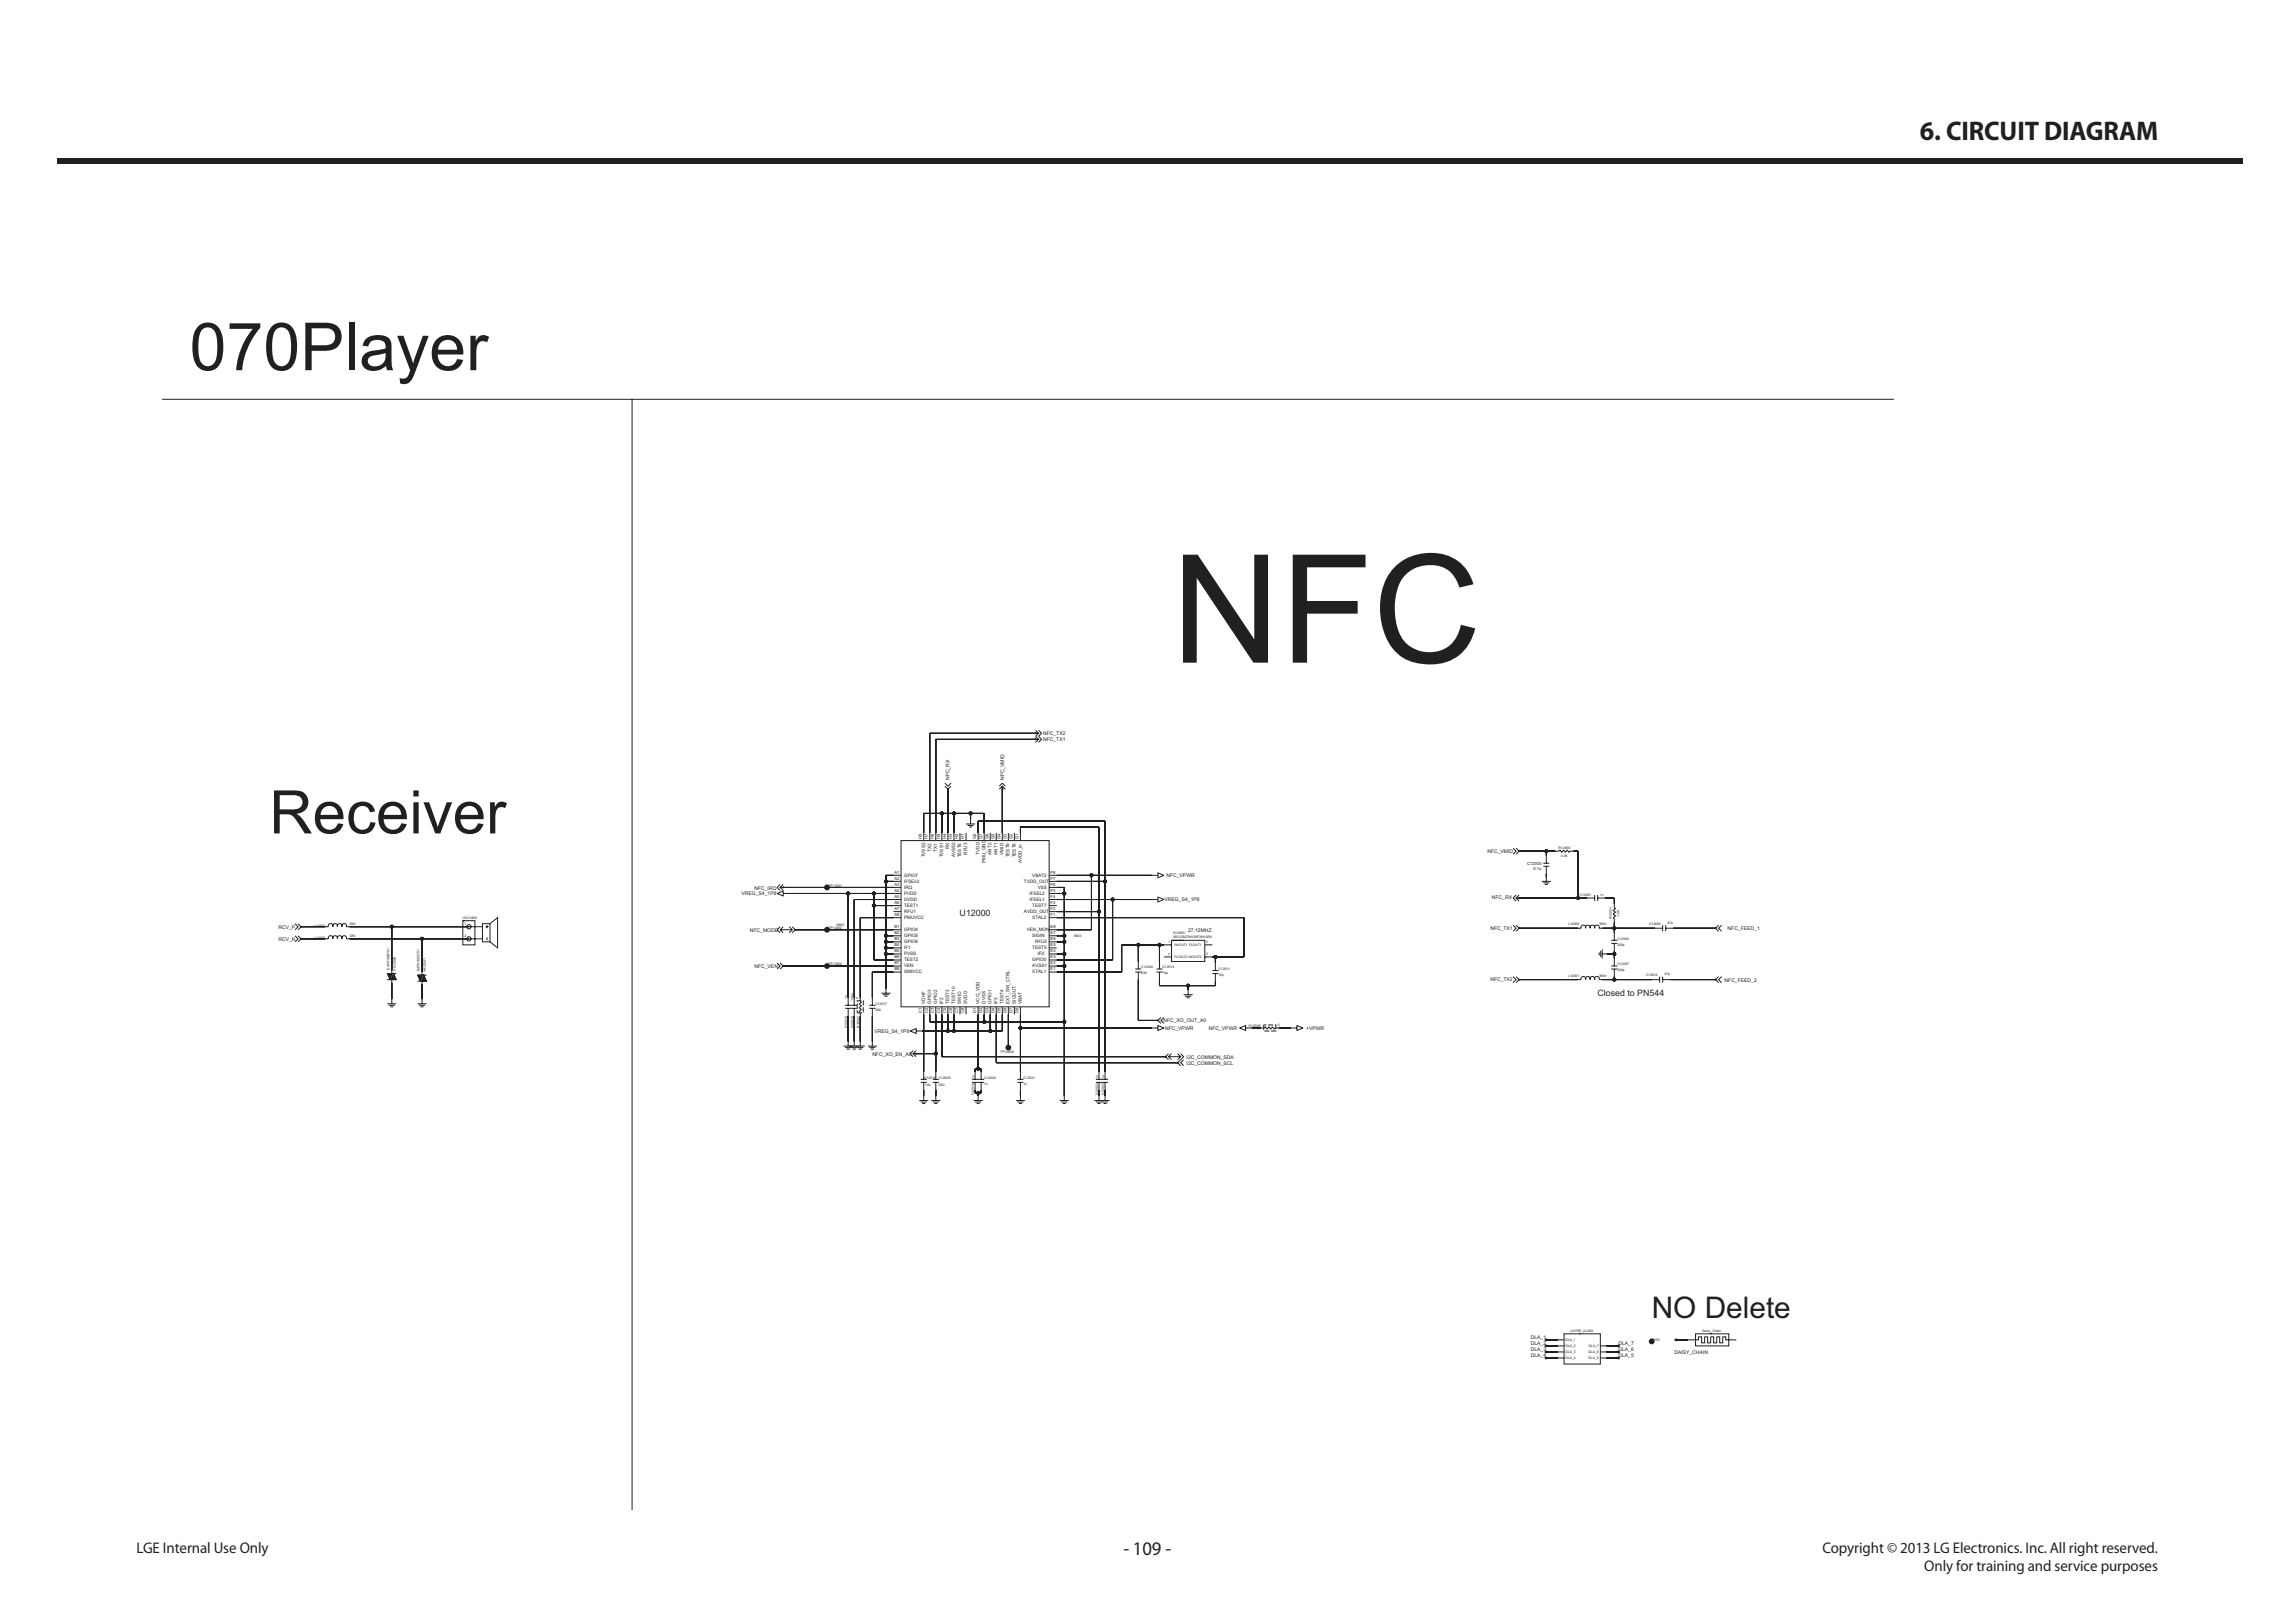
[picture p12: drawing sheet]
<svg xmlns="http://www.w3.org/2000/svg" width="420mm" height="297mm" viewBox="0 0 420 297" stroke-linecap="round" stroke-linejoin="round" font-family="sans-serif">
<defs><g id="words">
<text font-size="27.6" fill="#231f20" x="214.4" y="121.3">NFC</text>
<text font-size="12.1" fill="#231f20" x="34.7" y="67.7">070Player</text>
<text font-size="11" fill="#231f20" x="49.3" y="152.5">Receiver</text>
<text font-size="5.5" fill="#231f20" x="302.3" y="241.2">NO Delete</text>
<text font-size="4.9" fill="#231f20" x="351.4" y="25.7">6. CIRCUIT DIAGRAM</text>
<text font-size="3.5" fill="#231f20" x="205.6" y="284.6">- 109 -</text>
<g font-size="2.8" fill="#231f20">
<text x="25" y="284.1">LGE Internal Use Only</text>
<text x="333.5" y="284.1">Copyright © 2013 LG Electronics. Inc. All right reserved.</text>
<text x="352.2" y="287.5">Only for training and service purposes</text>
</g>
<g font-size="1.6" fill="#231f20">
<text x="175.6" y="167.7">U12000</text>
<text x="292.4" y="182.3">Closed to PN544</text>
</g>
<g font-size=".9" fill="#231f20">
<text x="190.9" y="134.6">NFC_TX2</text>
<text x="190.9" y="135.7">NFC_TX1</text>
<text x="173.8" y="142.8" transform="rotate(-90 173.8 142.8)">NFC_RX</text>
<text x="183.7" y="142.8" transform="rotate(-90 183.7 142.8)">NFC_VMID</text>
<text x="213.5" y="160.5">NFC_VPWR</text>
<text x="272.2" y="156">NFC_VMID</text>
<text x="135.7" y="163.8">VREG_S4_1P8</text>
<text x="138.1" y="162.8">NFC_IRQ</text>
<text x="213.1" y="164.9">VREG_S4_1P8</text>
<text x="273" y="164.6">NFC_RX</text>
<text x="51" y="170">RCV_P</text>
<text x="51" y="172.2">RCV_N</text>
<text x="137.2" y="170.5">NFC_MODE</text>
<text x="217.4" y="170.5">27.12MHZ</text>
<text x="272.8" y="170.1">NFC_TX1</text>
<text x="316.2" y="170.3">NFC_FEED_1</text>
<text x="138.1" y="177.2">NFC_VEN</text>
<text x="272.8" y="179.5">NFC_TX2</text>
<text x="315.6" y="179.7">NFC_FEED_2</text>
<text x="160" y="189">VREG_S4_1P8</text>
<text x="212.9" y="187">NFC_XO_OUT_A0</text>
<text x="213.2" y="188.4">NFC_VPWR</text>
<text x="221.2" y="188.4">NFC_VPWR</text>
<text x="239" y="188.4">+VPWR</text>
<text x="159.6" y="193.2">NFC_XO_EN_A0</text>
<text x="217.2" y="194.9">I2C_COMMON_SCL</text>
<text x="217.2" y="193.8">I2C_COMMON_SDA</text>
<text x="280.2" y="245">DLA_1</text>
<text x="280.2" y="248.3">DLA_4</text>
<text x="280.2" y="247.2">DLA_3</text>
<text x="280.2" y="246.1">DLA_2</text>
<text x="296.2" y="246.1">DLA_7</text>
<text x="296.2" y="247.2">DLA_6</text>
<text x="296.2" y="248.3">DLA_5</text>
<text x="306.4" y="247.8">DAISY_CHAIN</text>
</g>
<g font-size=".8" fill="#231f20">
<text x="168.7" y="153.5" transform="rotate(-90 168.7 153.5)">H8</text>
<text x="169.8" y="153.5" transform="rotate(-90 169.8 153.5)">H7</text>
<text x="170.4" y="155.9" transform="rotate(-90 170.4 155.9)">TX2</text>
<text x="170.9" y="153.5" transform="rotate(-90 170.9 153.5)">H6</text>
<text x="171.5" y="155.9" transform="rotate(-90 171.5 155.9)">TX1</text>
<text x="172" y="153.5" transform="rotate(-90 172 153.5)">H5</text>
<text x="173.1" y="153.5" transform="rotate(-90 173.1 153.5)">H4</text>
<text x="173.7" y="155.4" transform="rotate(-90 173.7 155.4)">RX</text>
<text x="174.2" y="153.5" transform="rotate(-90 174.2 153.5)">H3</text>
<text x="175.3" y="153.5" transform="rotate(-90 175.3 153.5)">H2</text>
<text x="176.5" y="153.5" transform="rotate(-90 176.5 153.5)">H1</text>
<text x="178.7" y="153.5" transform="rotate(-90 178.7 153.5)">G8</text>
<text x="179.8" y="153.5" transform="rotate(-90 179.8 153.5)">G7</text>
<text x="180.9" y="153.5" transform="rotate(-90 180.9 153.5)">G6</text>
<text x="182" y="153.5" transform="rotate(-90 182 153.5)">G5</text>
<text x="183.1" y="153.5" transform="rotate(-90 183.1 153.5)">G4</text>
<text x="184.2" y="153.5" transform="rotate(-90 184.2 153.5)">G3</text>
<text x="185.3" y="153.5" transform="rotate(-90 185.3 153.5)">G2</text>
<text x="186.4" y="153.5" transform="rotate(-90 186.4 153.5)">G1</text>
<text x="163.7" y="161">A2</text>
<text x="163.7" y="159.8">A1</text>
<text x="165.5" y="160.4">GPIO7</text>
<text x="165.5" y="161.5">IFSEL0</text>
<text x="169.3" y="156.9" transform="rotate(-90 169.3 156.9)">TVSS2</text>
<text x="172.6" y="156.9" transform="rotate(-90 172.6 156.9)">TVSS1</text>
<text x="174.8" y="156.9" transform="rotate(-90 174.8 156.9)">AVSS2</text>
<text x="175.9" y="156.9" transform="rotate(-90 175.9 156.9)">TEST6</text>
<text x="177" y="156.4" transform="rotate(-90 177 156.4)">RFU3</text>
<text x="179.2" y="156.4" transform="rotate(-90 179.2 156.4)">TVDD</text>
<text x="180.3" y="157.9" transform="rotate(-90 180.3 157.9)">PMU_GND</text>
<text x="181.5" y="156.4" transform="rotate(-90 181.5 156.4)">ANT2</text>
<text x="182.6" y="156.4" transform="rotate(-90 182.6 156.4)">ANT1</text>
<text x="183.7" y="156.4" transform="rotate(-90 183.7 156.4)">VMID</text>
<text x="184.8" y="156.9" transform="rotate(-90 184.8 156.9)">TEST9</text>
<text x="185.9" y="156.9" transform="rotate(-90 185.9 156.9)">TEST8</text>
<text x="187" y="157.9" transform="rotate(-90 187 157.9)">AVDD_in</text>
<text x="187.4" y="161.5">TVDD_OUT</text>
<text x="188.9" y="160.4">VBAT2</text>
<text x="192.3" y="161">F7</text>
<text x="192.3" y="159.8">F8</text>
<text x="279.5" y="158.4">C12000</text>
<text x="280.6" y="159.2">0.1u</text>
<text x="163.7" y="167.6">A8</text>
<text x="163.7" y="166.5">A7</text>
<text x="163.7" y="165.4">A6</text>
<text x="163.7" y="164.3">A5</text>
<text x="163.7" y="163.2">A4</text>
<text x="163.7" y="162.1">A3</text>
<text x="165.5" y="162.6">IRQ</text>
<text x="165.5" y="163.7">PVDD</text>
<text x="165.5" y="164.8">DVDD</text>
<text x="165.5" y="166">TEST1</text>
<text x="165.5" y="167.1">RFU1</text>
<text x="187.4" y="167.1">AVDD_OUT</text>
<text x="188.4" y="163.7">IFSEL2</text>
<text x="188.4" y="164.8">IFSEL1</text>
<text x="188.9" y="166">TEST7</text>
<text x="189.9" y="162.6">VSS</text>
<text x="192.3" y="167.6">F1</text>
<text x="192.3" y="166.5">F2</text>
<text x="192.3" y="165.4">F3</text>
<text x="192.3" y="164.3">F4</text>
<text x="192.3" y="163.2">F5</text>
<text x="192.3" y="162.1">F6</text>
<text x="163.7" y="173.1">B4</text>
<text x="163.7" y="172">B3</text>
<text x="163.7" y="170.9">B2</text>
<text x="163.7" y="169.8">B1</text>
<text x="165.5" y="168.2">PMUVCC</text>
<text x="165.5" y="170.4">GPIO4</text>
<text x="165.5" y="171.5">GPIO5</text>
<text x="165.5" y="172.6">GPIO6</text>
<text x="165.5" y="173.7">IF1</text>
<text x="187.9" y="170.4">VEN_MON</text>
<text x="188.9" y="168.2">XTAL2</text>
<text x="188.9" y="171.5">SIGIN</text>
<text x="188.9" y="173.7">TEST5</text>
<text x="189.4" y="172.6">RFU2</text>
<text x="192.3" y="173.1">E5</text>
<text x="192.3" y="172">E6</text>
<text x="192.3" y="170.9">E7</text>
<text x="192.3" y="169.8">E8</text>
<text x="163.7" y="177.5">B8</text>
<text x="163.7" y="176.4">B7</text>
<text x="163.7" y="175.3">B6</text>
<text x="163.7" y="174.2">B5</text>
<text x="165.5" y="174.8">PVSS</text>
<text x="165.5" y="175.9">TEST2</text>
<text x="165.5" y="177">VEN</text>
<text x="165.5" y="178.1">SIMVCC</text>
<text x="188.9" y="175.9">GPIO0</text>
<text x="188.9" y="177">AVSS1</text>
<text x="188.9" y="178.1">XTAL1</text>
<text x="189.9" y="174.8">IF0</text>
<text x="192.3" y="177.5">E1</text>
<text x="192.3" y="176.4">E2</text>
<text x="192.3" y="175.3">E3</text>
<text x="192.3" y="174.2">E4</text>
<text x="168.7" y="185.4" transform="rotate(-90 168.7 185.4)">C1</text>
<text x="169.3" y="183.7" transform="rotate(-90 169.3 183.7)">VDHF</text>
<text x="169.8" y="185.4" transform="rotate(-90 169.8 185.4)">C2</text>
<text x="170.4" y="183.7" transform="rotate(-90 170.4 183.7)">GPIO3</text>
<text x="170.9" y="185.4" transform="rotate(-90 170.9 185.4)">C3</text>
<text x="171.5" y="183.7" transform="rotate(-90 171.5 183.7)">GPIO2</text>
<text x="172" y="185.4" transform="rotate(-90 172 185.4)">C4</text>
<text x="172.6" y="183.7" transform="rotate(-90 172.6 183.7)">IF2</text>
<text x="173.1" y="185.4" transform="rotate(-90 173.1 185.4)">C5</text>
<text x="173.7" y="183.7" transform="rotate(-90 173.7 183.7)">TEST3</text>
<text x="174.2" y="185.4" transform="rotate(-90 174.2 185.4)">C6</text>
<text x="174.8" y="183.7" transform="rotate(-90 174.8 183.7)">TEST10</text>
<text x="175.3" y="185.4" transform="rotate(-90 175.3 185.4)">C7</text>
<text x="175.9" y="183.7" transform="rotate(-90 175.9 183.7)">SWIO</text>
<text x="176.5" y="185.4" transform="rotate(-90 176.5 185.4)">C8</text>
<text x="177" y="183.7" transform="rotate(-90 177 183.7)">SVDD</text>
<text x="178.7" y="185.4" transform="rotate(-90 178.7 185.4)">D1</text>
<text x="179.2" y="183.7" transform="rotate(-90 179.2 183.7)">VCO_VDD</text>
<text x="179.8" y="185.4" transform="rotate(-90 179.8 185.4)">D2</text>
<text x="180.3" y="183.7" transform="rotate(-90 180.3 183.7)">DVSS</text>
<text x="180.9" y="185.4" transform="rotate(-90 180.9 185.4)">D3</text>
<text x="181.5" y="183.7" transform="rotate(-90 181.5 183.7)">GPIO1</text>
<text x="182" y="185.4" transform="rotate(-90 182 185.4)">D4</text>
<text x="182.6" y="183.7" transform="rotate(-90 182.6 183.7)">IF3</text>
<text x="183.1" y="185.4" transform="rotate(-90 183.1 185.4)">D5</text>
<text x="183.7" y="183.7" transform="rotate(-90 183.7 183.7)">TEST4</text>
<text x="184.2" y="185.4" transform="rotate(-90 184.2 185.4)">D6</text>
<text x="184.8" y="183.7" transform="rotate(-90 184.8 183.7)">EXT_SW_CTRL</text>
<text x="185.3" y="185.4" transform="rotate(-90 185.3 185.4)">D7</text>
<text x="185.9" y="183.7" transform="rotate(-90 185.9 183.7)">SIGOUT</text>
<text x="186.4" y="185.4" transform="rotate(-90 186.4 185.4)">D8</text>
<text x="187" y="183.7" transform="rotate(-90 187 183.7)">VBAT</text>
</g>
<g font-size=".6" fill="#231f20">
<text x="285.2" y="155.4">R12000</text>
<text x="285.7" y="156.8">3.3K</text>
<text x="151.6" y="162.3">TP12001</text>
<text x="289.1" y="164">C12001</text>
<text x="292.8" y="164">1n</text>
<text x="296.4" y="167.7" transform="rotate(-90 296.4 167.7)">1.5K</text>
<text x="57.4" y="169.6">L12002</text>
<text x="57.4" y="171.8">L12003</text>
<text x="64" y="169.3">DNI</text>
<text x="64" y="171.5">DNI</text>
<text x="84.7" y="168.1">CN12000</text>
<text x="85" y="171.4">2</text>
<text x="85" y="169.2">1</text>
<text x="151.6" y="170">TP12002</text>
<text x="153.2" y="169.5">0603</text>
<text x="196.6" y="171.5">0603</text>
<text x="213.8" y="172.6">1</text>
<text x="214.7" y="171.7">XRCGB27M120F3M10R0</text>
<text x="214.7" y="170.9">X12000</text>
<text x="215" y="173.1">IN/OUT1 FLOAT1</text>
<text x="220.8" y="172.6">2</text>
<text x="287" y="169.3">L12000</text>
<text x="292.6" y="169.3">390n</text>
<text x="295" y="168.2" transform="rotate(-90 295 168.2)">R12001</text>
<text x="296" y="172">C12004</text>
<text x="296" y="173.1">220p</text>
<text x="301.8" y="169.2">C12003</text>
<text x="305.2" y="169">47p</text>
<text x="71.3" y="177.4" transform="rotate(-90 71.3 177.4)">EAF61650701</text>
<text x="72.4" y="177.6" transform="rotate(-90 72.4 177.6)">VA12000</text>
<text x="76.8" y="177.7" transform="rotate(-90 76.8 177.7)">EAF61650701</text>
<text x="78" y="177.9" transform="rotate(-90 78 177.9)">VA12001</text>
<text x="151.6" y="176.7">TP12003</text>
<text x="208.9" y="177.2">C12024</text>
<text x="208.9" y="178.3">DNI</text>
<text x="212.7" y="177.2">C12010</text>
<text x="212.7" y="178.3">10p</text>
<text x="213.8" y="174.8">4</text>
<text x="215" y="175.3">FLOAT2 IN/OUT2</text>
<text x="220.8" y="174.8">3</text>
<text x="223" y="178.6">10p</text>
<text x="223" y="177.5">C12011</text>
<text x="287" y="178.7">L12001</text>
<text x="292.6" y="178.7">390n</text>
<text x="296" y="176.7">C12007</text>
<text x="296" y="177.8">220p</text>
<text x="301.2" y="178.6">C12012</text>
<text x="304.6" y="178.4">47p</text>
<text x="155.1" y="182.9" transform="rotate(-90 155.1 182.9)">1u</text>
<text x="156.2" y="183.1" transform="rotate(-90 156.2 183.1)">100n</text>
<text x="157.1" y="182.8" transform="rotate(-90 157.1 182.8)">0</text>
<text x="160.2" y="185">DNI</text>
<text x="160.2" y="183.9">C12017</text>
<text x="155.1" y="188.1" transform="rotate(-90 155.1 188.1)">C12014</text>
<text x="156.2" y="188.1" transform="rotate(-90 156.2 188.1)">C12015</text>
<text x="157.3" y="188.1" transform="rotate(-90 157.3 188.1)">R12007</text>
<text x="228.5" y="188">R12008</text>
<text x="233.9" y="187.8">0</text>
<text x="169.1" y="197.4">C12018</text>
<text x="171.8" y="197.4">C12025</text>
<text x="178.3" y="197.4" transform="rotate(-90 178.3 197.4)">1u</text>
<text x="180.1" y="197.4">C12020</text>
<text x="183.1" y="192.7">TP12000</text>
<text x="187.3" y="197.4">C12021</text>
<text x="201" y="197.4" transform="rotate(-90 201 197.4)">1u</text>
<text x="202.1" y="197.4" transform="rotate(-90 202.1 197.4)">1u</text>
<text x="169.3" y="198.8">10u</text>
<text x="171.8" y="198.8">DNI</text>
<text x="178.3" y="200.4" transform="rotate(-90 178.3 200.4)">C12019</text>
<text x="180.1" y="198.5">1n</text>
<text x="187.3" y="198.5">1u</text>
<text x="201" y="200.4" transform="rotate(-90 201 200.4)">C12022</text>
<text x="202.1" y="200.4" transform="rotate(-90 202.1 200.4)">C12023</text>
<text x="286.5" y="245.4">DLA_1</text>
<text x="287.4" y="243.7">LAYER_ALIGN</text>
<text x="302.6" y="245.4">PID1</text>
<text x="311.5" y="243.7">Daisy_Chain</text>
<text x="286.5" y="246.5">DLA_2</text>
<text x="286.5" y="247.6">DLA_3</text>
<text x="286.5" y="248.7">DLA_4</text>
<text x="290.7" y="248.7">DLA_5</text>
<text x="290.7" y="247.6">DLA_6</text>
<text x="290.8" y="246.5">DLA_7</text>
</g>
</g></defs>
<path d="M10.4 29h400v1h-400z" fill="#231f20"/>
<path d="M151.3 162.4h.1M151.3 162.2v.3" fill="none" stroke="#231f20" stroke-width=".18"/>
<circle cx="151.3" cy="162.4" r=".28" fill="#231f20"/>
<g fill="none" stroke="#231f20" stroke-width=".18">
<path d="M151.3 170.1h.1M151.3 170v.2"/>
<circle cx="151.3" cy="162.4" r=".44"/>
<circle cx="151.3" cy="162.4" r=".28"/>
</g>
<circle cx="151.3" cy="170.1" r=".28" fill="#231f20"/>
<g fill="none" stroke="#231f20" stroke-width=".18">
<path d="M151.3 176.8h.1M151.3 176.6v.3"/>
<circle cx="151.3" cy="170.1" r=".44"/>
<circle cx="151.3" cy="170.1" r=".28"/>
</g>
<circle cx="151.3" cy="176.8" r=".28" fill="#231f20"/>
<g fill="none" stroke="#231f20" stroke-width=".18">
<path d="M302.3 179.3h1.4M302.9 169.9h1.4M303.7 178.7v1.1M304.3 179.3h1.4M304.3 178.7v1.1M304.3 169.3v1.1M304.8 169.9h1.4M304.8 169.3v1.1M230.7 188.1h.7M233.4 188.1h.6M302.3 245.5h.1M302.3 245.3v.3"/>
<path d="M308.9 245.2h1.9v-.6h.6v1.1h.6v-1.1h.5v1.1h.6v-1.1h.5v1.1h.6v-1.1h.5v1.1h.6v-1.1h.5v.6h2M310.3 244.1h6.1v2.2h-6.1zM313.1 244.1h.1"/>
<circle cx="151.3" cy="176.8" r=".28"/>
<circle cx="151.3" cy="176.8" r=".44"/>
</g>
<g fill="none" stroke="#231f20" stroke-width=".18" stroke-dasharray=".9 .3" stroke-linecap="butt">
<path d="M231.3 187.6v1.1h2.2v-1.1h-2.2M231.4 188.1l.1-.2M231.5 187.9l.2 .2M231.7 188.1l.2 .2M231.9 188.3l.1-.2M232 188.1l.2-.2M232.2 187.9l.2 .2M232.4 188.1l.1 .2M232.5 188.3l.2-.2M232.7 188.1l.2-.2M232.9 187.9l.1 .2M233 188.1l.2 .2"/>
<path d="M233.2 188.3l.2-.2"/>
</g>
<circle cx="302.3" cy="245.5" r=".28" fill="#231f20"/>
<g fill="none" stroke="#231f20" stroke-width=".18">
<path d="M284.6 155.8h.7l.2-.3 .3 .5 .3-.5 .4 .5 .3-.5 .3 .5 .2-.2h.7M142.2 176.2l.6 .6-.6 .5M142.8 176.2l.5 .6-.5 .5M288.8 169.9h.5a.44 .44 0 0 1 .5-.6 .44 .44 0 0 1 .4 .6 .44 .44 0 0 1 .4-.6 .44 .44 0 0 1 .4 .6 .44 .44 0 0 1 .4-.6 .44 .44 0 0 1 .4 .6 .44 .44 0 0 1 .5-.6 .44 .44 0 0 1 .4 .6h.5M288.8 179.3h.5a.44 .44 0 0 1 .5-.6 .44 .44 0 0 1 .4 .6 .44 .44 0 0 1 .4-.6 .44 .44 0 0 1 .4 .6 .44 .44 0 0 1 .4-.6 .44 .44 0 0 1 .4 .6 .44 .44 0 0 1 .5-.6 .44 .44 0 0 1 .4 .6h.5M295.4 165.4v.7l.3 .2-.5 .3 .5 .3-.5 .4 .5 .3-.5 .3 .2 .2v.7M70.9 183.7h1.6M71.1 184h1.2M71.4 184.2h.6M71.7 182.9v.8M76.4 183.7h1.7M76.7 184h1.1"/>
<path d="M77 184.2h.5M77.2 182.9v.8M157.4 182.6v.6M157.4 185.2v.7M159.1 184h1.1M159.1 184.5h1.1M159.6 182.6v1.4M159.6 184.5v1.4M186.2 197.5h1.1M186.2 198.1h1.1M186.7 196.1v1.4M186.7 198.1v1.4"/>
<path d="M285.1 245.2h1.1M285.1 246.3h1.1M285.1 247.4h1.1M285.1 248.5h1.1M286.2 244.1h6.7v5.5h-6.7zM289 244.1h.1M292.9 246.3h1.1M292.9 247.4h1.1M292.9 248.5h1.1"/>
<circle cx="302.3" cy="245.5" r=".44"/>
<circle cx="302.3" cy="245.5" r=".28"/>
</g>
<g fill="none" stroke="#231f20" stroke-width=".18" stroke-dasharray=".9 .3" stroke-linecap="butt">
<path d="M156.9 185.3h1.1v-2.2h-1.1v2.2M157.2 185.1l.2-.2M157.2 184.4l.2-.2M157.2 183.7l.2-.1M157.4 185.2l-.2-.1M157.4 184.9l.3-.2M157.4 184.6l-.2-.2M157.4 184.2l.3-.1M157.4 183.9l-.2-.2M157.4 183.6l.3-.2M157.7 184.7l-.3-.1M157.7 184.1l-.3-.2"/>
<path d="M157.7 183.4l-.3-.2"/>
</g>
<circle cx="143.3" cy="176.8" r=".06" fill="#231f20"/>
<g fill="none" stroke="#231f20" stroke-width=".18">
<path d="M212.5 186.2l-.6 .5 .6 .6M213 186.2l-.5 .5 .5 .6"/>
<circle cx="143.3" cy="176.8" r=".06"/>
</g>
<circle cx="211.9" cy="186.7" r=".06" fill="#231f20"/>
<g fill="none" stroke="#231f20" stroke-width=".18">
<path d="M167.1 192.3l-.5 .5 .5 .6M167.7 192.8h-.6l.6 .6M167.7 192.8h.1M167.7 192.3l-.6 .5M170.7 197.5h1.1M170.7 198.1h1.1M171.3 196.1v1.4M171.3 198.1v1.4"/>
<circle cx="211.9" cy="186.7" r=".06"/>
</g>
<circle cx="167.7" cy="192.8" r=".06" fill="#231f20"/>
<g fill="none" stroke="#231f20" stroke-width=".18">
<path d="M59.5 169.6h.6a.44 .44 0 0 1 .4-.6 .44 .44 0 0 1 .4 .6 .44 .44 0 0 1 .4-.6 .44 .44 0 0 1 .4 .6 .44 .44 0 0 1 .5-.6 .44 .44 0 0 1 .4 .6 .44 .44 0 0 1 .4-.6 .44 .44 0 0 1 .4 .6h.6M59.5 171.8h.6a.44 .44 0 0 1 .4-.6 .44 .44 0 0 1 .4 .6 .44 .44 0 0 1 .4-.6 .44 .44 0 0 1 .4 .6 .44 .44 0 0 1 .5-.6 .44 .44 0 0 1 .4 .6 .44 .44 0 0 1 .4-.6 .44 .44 0 0 1 .4 .6h.6M207.8 177.3h1.1M207.8 177.9h1.1M208.3 175.9v1.4M208.3 177.9v1.4M184.4 191.7h.2M184.5 191.7h.1"/>
<circle cx="167.7" cy="192.8" r=".06"/>
</g>
<circle cx="184.5" cy="191.7" r=".28" fill="#231f20"/>
<g fill="none" stroke="#231f20" stroke-width=".18">
<path d="M54 169l.6 .6-.6 .5M54.6 169l.5 .6-.5 .5"/>
<circle cx="184.5" cy="191.7" r=".44"/>
<circle cx="184.5" cy="191.7" r=".28"/>
</g>
<circle cx="55.1" cy="169.6" r=".06" fill="#231f20"/>
<g fill="none" stroke="#231f20" stroke-width=".18">
<path d="M54 171.2l.6 .6-.6 .6M54.6 171.2l.5 .6-.5 .6"/>
<circle cx="55.1" cy="169.6" r=".06"/>
</g>
<circle cx="55.1" cy="171.8" r=".06" fill="#231f20"/>
<g fill="none" stroke="#231f20" stroke-width=".18">
<path d="M77.2 177.9v.5M77.2 179.5v.6"/>
<circle cx="55.1" cy="171.8" r=".06"/>
</g>
<path d="M76.4 178.4h.9l-.4 1.1z" fill-rule="evenodd" fill="#231f20"/>
<path d="M76.4 178.4h.9l-.4 1.1z" fill="none" stroke="#231f20" stroke-width=".18"/>
<path d="M77.6 178.4l.5 1.1h-1z" fill-rule="evenodd" fill="#231f20"/>
<path d="M71.7 177.6v.6M71.7 179.3v.5M76.4 178.4h1.7M76.4 179.5h1.7M77.6 178.4l.5 1.1h-1z" fill="none" stroke="#231f20" stroke-width=".18"/>
<path d="M70.9 178.2h.9l-.4 1.1z" fill-rule="evenodd" fill="#231f20"/>
<path d="M70.9 178.2h.9l-.4 1.1z" fill="none" stroke="#231f20" stroke-width=".18"/>
<path d="M72 178.2l.5 1.1h-1z" fill-rule="evenodd" fill="#231f20"/>
<g fill="none" stroke="#231f20" stroke-width=".18">
<path d="M70.9 178.2h1.6M70.9 179.3h1.6M72 178.2l.5 1.1h-1zM84.7 168.5h2.2v4.4h-2.2zM84.7 168.5h.3M85.8 169.6h2.5M85.8 171.8h2.5M88.8 169.6h.6M89.1 169.3v.6M89.1 171.5v.6M89.7 169h-1.4v3.4h1.4M89.7 169l1.4-1.1v5.6l-1.4-1.1z"/>
<path d="M314.5 169.3l-.5 .6 .5 .5M315.1 169.3l-.6 .6 .6 .5"/>
<circle cx="85.8" cy="171.8" r=".39"/>
<circle cx="85.8" cy="169.6" r=".39"/>
</g>
<circle cx="314" cy="169.9" r=".06" fill="#231f20"/>
<g fill="none" stroke="#231f20" stroke-width=".18">
<path d="M314.5 178.7l-.5 .6 .5 .5M315.1 178.7l-.6 .6 .6 .5"/>
<circle cx="314" cy="169.9" r=".06"/>
</g>
<circle cx="314" cy="179.3" r=".06" fill="#231f20"/>
<g fill="none" stroke="#231f20" stroke-width=".18">
<path d="M276.9 178.7l.6 .6-.6 .5M277.5 178.7l.5 .6-.5 .5"/>
<circle cx="314" cy="179.3" r=".06"/>
</g>
<circle cx="278" cy="179.3" r=".06" fill="#231f20"/>
<g fill="none" stroke="#231f20" stroke-width=".18">
<path d="M276.9 169.3l.6 .6-.6 .5M277.5 169.3l.5 .6-.5 .5"/>
<circle cx="278" cy="179.3" r=".06"/>
</g>
<circle cx="278" cy="169.9" r=".06" fill="#231f20"/>
<g fill="none" stroke="#231f20" stroke-width=".18">
<path d="M277.5 163.8l-.6 .5 .6 .6M277.5 164.3l.5 .6M278 163.8l-.5 .5h.5M278 164.3h.1"/>
<circle cx="278" cy="169.9" r=".06"/>
</g>
<circle cx="278" cy="164.3" r=".06" fill="#231f20"/>
<g fill="none" stroke="#231f20" stroke-width=".18">
<path d="M211.9 159.7l1.1 .5-1.1 .4zM276.9 155.2l.6 .6-.6 .5M277.5 155.2l.5 .6-.5 .5M210.8 164.6h1.1M210.8 160.2h1.1M211.9 164.2l1.1 .4-1.1 .5zM292.7 174.3v.5M292.9 174v1.1M293.2 174.6h.8M293.2 173.7v1.7"/>
<circle cx="278" cy="164.3" r=".06"/>
</g>
<circle cx="278" cy="155.8" r=".06" fill="#231f20"/>
<g fill="none" stroke="#231f20" stroke-width=".18">
<path d="M282.4 158h1.1M282.4 158.5h1.1M283 156.6v1.4M283 158.5v1.4M213 172.9h1.4M213 175.1h1.4M214.4 172.1h6.1v3.8h-6.1zM214.4 172.1h2.2M220.5 175.1h1.4M220.5 172.9h1.4M221.9 177.6h1.1M221.9 178.2h1.1"/>
<path d="M222.4 176.2v1.4M222.4 178.2v1.3M282.2 161.3h1.6M282.4 161.6h1.1M282.7 161.8h.6M283 160.5v.8M290.5 164.3h1.3M291.8 163.8v1.1M292.4 164.3h1.4M292.4 163.8v1.1M294.9 176.8h1.1M294.9 177.3h1.1"/>
<path d="M294.9 172.1h1.1M294.9 172.6h1.1M295.4 170.7v1.4M295.4 172.6v1.4M295.4 175.4v1.4M295.4 177.3v1.4M168.5 197.5h1.1M168.5 198.1h1.1M169 196.1v1.4M169 198.1v1.4M216.1 193.9l-.6 .6 .6 .5M216.6 193.9l-.5 .6 .5 .5"/>
<path d="M236.2 188.1h1.2M237.4 187.7l1.1 .4-1.1 .5zM170.4 201.4h1.7M170.7 201.7h1.1M171 201.9h.5M171.3 200.6v.8"/>
<circle cx="278" cy="155.8" r=".06"/>
</g>
<circle cx="215.5" cy="194.5" r=".06" fill="#231f20"/>
<g fill="none" stroke="#231f20" stroke-width=".18">
<path d="M213.3 193.4h.1M213.8 192.8l-.5 .6 .5 .5M213.8 193.4h2.3M213.8 193.4l.6 .5M214.4 192.8l-.6 .6M215.5 192.8l.6 .6M216.1 192.8l.5 .6-.5 .5M216.1 193.4l-.6 .5"/>
<circle cx="215.5" cy="194.5" r=".06"/>
</g>
<circle cx="213.3" cy="193.4" r=".06" fill="#231f20"/>
<g fill="none" stroke="#231f20" stroke-width=".18">
<path d="M189.5 134.7l.6 .6h-.6M189.5 135.3h.1M190.1 134.7l.5 .6-.5 .5M190.1 135.3l-.6 .5"/>
<circle cx="213.3" cy="193.4" r=".06"/>
</g>
<circle cx="189.5" cy="135.3" r=".06" fill="#231f20"/>
<g fill="none" stroke="#231f20" stroke-width=".18">
<path d="M189.5 133.6l.6 .6h-.6M189.5 134.2h.1M190.1 133.6l.5 .6-.5 .5M190.1 134.2l-.6 .5"/>
<circle cx="189.5" cy="135.3" r=".06"/>
</g>
<circle cx="189.5" cy="134.2" r=".06" fill="#231f20"/>
<g fill="none" stroke="#231f20" stroke-width=".18">
<path d="M172.9 143.3l.6 .6 .5-.6M172.9 143.9l.6 .5 .5-.5"/>
<circle cx="189.5" cy="134.2" r=".06"/>
</g>
<circle cx="173.5" cy="144.4" r=".06" fill="#231f20"/>
<g fill="none" stroke="#231f20" stroke-width=".18">
<path d="M182.9 144.4l.5-.5v.5M182.9 143.9l.5-.6 .6 .6M183.4 144.4h.1M183.4 143.9l.6 .5"/>
<circle cx="173.5" cy="144.4" r=".06"/>
</g>
<circle cx="183.4" cy="144.4" r=".06" fill="#231f20"/>
<g fill="none" stroke="#231f20" stroke-width=".18">
<path d="M176.8 150.8h1.6M177.1 151.1h1.1M177.3 151.3h.6M177.6 150v.8M142.8 161.8l-.6 .6 .6 .5M143.3 162.4h-.5l.5 .5M143.3 162.4h.1M143.3 161.8l-.5 .6M158.8 191.4h1.7M159.1 191.7h1.1M159.4 192h.5M159.6 190.6v.8"/>
<path d="M161.3 181.8h1.7M161.6 182h1.1M161.9 182.3h.5M162.1 180.9v.9M166.6 188.7l1.1-.5v.9zM167.7 188.7h1.1M210.8 188.1h1.1M211.9 187.7l1.1 .4-1.1 .5zM193.9 201.4h1.7M194.2 201.7h1.1M194.5 201.9h.5M194.8 200.6v.8"/>
<circle cx="183.4" cy="144.4" r=".06"/>
</g>
<circle cx="143.3" cy="162.4" r=".06" fill="#231f20"/>
<g fill="none" stroke="#231f20" stroke-width=".18">
<path d="M142.2 163.5l1.1-.4v.8zM142.8 170.1h2.2M142.8 169.6l-.6 .5 .6 .6M142.8 170.1l.5 .6M143.3 169.6l-.5 .5M143.3 163.5h1.1M144.4 169.6l.6 .5M145 169.6l.5 .5-.5 .6M145 170.1l-.6 .6M145.5 170.1h.1M154.4 191.4h2.8M154.7 191.7h2.2"/>
<path d="M154.7 184h1.1M154.7 184.5h1.1M154.9 192h.6M155.2 190.6v.8M155.2 182.6v1.4M155.2 184.5v1.4M156 192h.6M156.3 190.6v.8M200.6 197.5h1.1M200.6 198.1h1.1M201.1 196.1v1.4M201.1 198.1v1.4"/>
<path d="M216.6 182h1.7M216.9 182.3h1.1M217.2 182.6h.5M217.4 181.2v.8M168.2 201.4h1.7M168.5 201.7h1.1M168.8 201.9h.5M169 200.6v.8M178.2 201.4h1.6M178.4 201.7h1.2M178.7 201.9h.6M179 200.6v.8"/>
<path d="M185.9 201.4h1.7M186.2 201.7h1.1M186.5 201.9h.5M186.7 200.6v.8M200.3 201.4h2.8M200.6 201.7h2.2M200.8 201.9h.6M201.1 200.6v.8M202 201.9h.5M202.2 200.6v.8"/>
<circle cx="143.3" cy="162.4" r=".06"/>
</g>
<circle cx="145.5" cy="170.1" r=".06" fill="#231f20"/>
<g fill="none" stroke="#231f20" stroke-width=".18">
<path d="M164.9 153.8h27.1v30.4h-27.1zM169 152.4v1.4M170.2 152.4v1.4M171.3 152.4v1.4M172.4 152.4v1.4M173.5 152.4v1.4M174.6 152.4v1.4M175.7 152.4v1.4M176.8 152.4v1.4M179 152.4v1.4M180.1 152.4v1.4M181.2 152.4v1.4"/>
<path d="M182.3 152.4v1.4M183.4 152.4v1.4M184.5 152.4v1.4M185.6 152.4v1.4M186.7 152.4v1.4M163.5 177.9h1.4M163.5 160.2h1.4M163.5 161.3h1.4M163.5 162.4h1.4M163.5 163.5h1.4M163.5 164.6h1.4M163.5 165.7h1.4"/>
<path d="M163.5 166.8h1.4M163.5 167.9h1.4M163.5 170.1h1.4M163.5 171.2h1.4M163.5 172.4h1.4M163.5 173.5h1.4M163.5 174.6h1.4M163.5 175.7h1.4M163.5 176.8h1.4M192 177.9h1.4M192 160.2h1.4M192 161.3h1.4"/>
<path d="M192 162.4h1.4M192 163.5h1.4M192 164.6h1.4M192 165.7h1.4M192 166.8h1.4M192 167.9h1.4M192 170.1h1.4M192 171.2h1.4M192 172.4h1.4M192 173.5h1.4M192 174.6h1.4M192 175.7h1.4"/>
<path d="M192 176.8h1.4M211.6 177.3h1.1M211.6 177.9h1.1M212.2 175.9v1.4M212.2 177.9v1.4M155.8 184h1.1M155.8 184.5h1.1M156.3 182.6v1.4M156.3 184.5v1.4M156.6 191.4h1.7M156.9 191.7h1.1M157.2 192h.5"/>
<path d="M157.4 190.6v.8M169 184.2v1.4M170.2 184.2v1.4M171.3 184.2v1.4M172.4 184.2v1.4M173.5 184.2v1.4M174.6 184.2v1.4M175.7 184.2v1.4M176.8 184.2v1.4M177.9 197.5h2.2M177.9 198.1h2.2M178.4 196.1v1.4"/>
<path d="M178.4 198.1v1.4M179 184.2v1.4M179.6 196.1v1.4M179.6 198.1v1.4M180.1 184.2v1.4M181.2 184.2v1.4M182.3 184.2v1.4M183.4 184.2v1.4M184.5 184.2v1.4M185.6 184.2v1.4M186.7 184.2v1.4M201.7 197.5h1.1"/>
<path d="M201.7 198.1h1.1M202.2 196.1v1.4M202.2 198.1v1.4M226.8 188.1l1.2-.4v.9zM228 188.1h1.1"/>
<circle cx="145.5" cy="170.1" r=".06"/>
</g>
<path d="M295.4 174.6v.8z" fill="#231f20"/>
<path d="M295.4 174.6v.8zM295.4 174.6v.8" fill="none" stroke="#231f20" stroke-width=".18"/>
<path d="M295.4 174v.6z" fill="#231f20"/>
<path d="M295.4 174v.6zM295.4 174v.6" fill="none" stroke="#231f20" stroke-width=".18"/>
<path d="M294 174.6h1.4z" fill="#231f20"/>
<path d="M294 174.6h1.4zM294 174.6h1.4" fill="none" stroke="#231f20" stroke-width=".18"/>
<circle cx="295.4" cy="174.6" r=".28" fill="#231f20"/>
<circle cx="295.4" cy="174.6" r=".28" fill="none" stroke="#231f20" stroke-width=".18"/>
<path d="M283 159.9v.6z" fill="#231f20"/>
<g fill="none" stroke="#231f20" stroke-width=".18">
<path d="M169 148.8v3.6zM169 148.8v3.6M169 148.8h3.4zM169 148.8h11.1M172.4 148.8h2.2zM172.4 148.8v3.6zM172.4 148.8v3.6M174.6 148.8h3zM174.6 148.8v3.6zM174.6 148.8v3.6M177.6 148.8h2.5zM180.1 148.8v3.6z"/>
<path d="M180.1 148.8v3.6M283 159.9v.6zM283 159.9v.6M157.4 185.9v4.7zM157.4 185.9v4.7"/>
</g>
<path d="M177.6 148.8v1.2z" fill="#231f20"/>
<path d="M177.6 148.8v1.2zM177.6 148.8v1.2" fill="none" stroke="#231f20" stroke-width=".18"/>
<circle cx="172.4" cy="148.8" r=".28" fill="#231f20"/>
<circle cx="172.4" cy="148.8" r=".28" fill="none" stroke="#231f20" stroke-width=".18"/>
<circle cx="174.6" cy="148.8" r=".28" fill="#231f20"/>
<circle cx="174.6" cy="148.8" r=".28" fill="none" stroke="#231f20" stroke-width=".18"/>
<circle cx="177.6" cy="148.8" r=".28" fill="#231f20"/>
<circle cx="177.6" cy="148.8" r=".28" fill="none" stroke="#231f20" stroke-width=".18"/>
<path d="M201.1 199.5v1.1z" fill="#231f20"/>
<path d="M201.1 199.5v1.1zM201.1 199.5v1.1" fill="none" stroke="#231f20" stroke-width=".18"/>
<path d="M202.2 199.5v1.1z" fill="#231f20"/>
<path d="M202.2 199.5v1.1zM202.2 199.5v1.1" fill="none" stroke="#231f20" stroke-width=".18"/>
<path d="M186.7 199.5v1.1z" fill="#231f20"/>
<path d="M186.7 199.5v1.1zM186.7 199.5v1.1" fill="none" stroke="#231f20" stroke-width=".18"/>
<path d="M178.4 199.5v.5z" fill="#231f20"/>
<path d="M178.4 199.5v.5zM178.4 199.5v.5" fill="none" stroke="#231f20" stroke-width=".18"/>
<path d="M178.4 200h.6z" fill="#231f20"/>
<path d="M178.4 200h.6zM178.4 200h.6" fill="none" stroke="#231f20" stroke-width=".18"/>
<path d="M179.6 199.5v.5z" fill="#231f20"/>
<path d="M179.6 199.5v.5zM179.6 199.5v.5" fill="none" stroke="#231f20" stroke-width=".18"/>
<path d="M179 200h.6z" fill="#231f20"/>
<path d="M179 200h.6zM179 200h.6" fill="none" stroke="#231f20" stroke-width=".18"/>
<path d="M179 200v.6z" fill="#231f20"/>
<path d="M179 200v.6zM179 200v.6" fill="none" stroke="#231f20" stroke-width=".18"/>
<circle cx="179" cy="200" r=".28" fill="#231f20"/>
<circle cx="179" cy="200" r=".28" fill="none" stroke="#231f20" stroke-width=".18"/>
<path d="M169 199.5v1.1z" fill="#231f20"/>
<path d="M169 199.5v1.1zM169 199.5v1.1" fill="none" stroke="#231f20" stroke-width=".18"/>
<path d="M162.1 161.3h1.4z" fill="#231f20"/>
<path d="M162.1 161.3h1.4zM162.1 161.3h1.4" fill="none" stroke="#231f20" stroke-width=".18"/>
<path d="M162.1 160.2h1.4z" fill="#231f20"/>
<path d="M162.1 160.2h1.4zM162.1 160.2h1.4" fill="none" stroke="#231f20" stroke-width=".18"/>
<path d="M162.1 160.2v1.1z" fill="#231f20"/>
<path d="M162.1 160.2v1.1zM162.1 161.3v9.9zM162.1 160.2v11" fill="none" stroke="#231f20" stroke-width=".18"/>
<path d="M162.1 171.2h1.4z" fill="#231f20"/>
<path d="M162.1 171.2h1.4zM162.1 171.2h1.4" fill="none" stroke="#231f20" stroke-width=".18"/>
<path d="M162.1 171.2v1.2z" fill="#231f20"/>
<path d="M162.1 171.2v1.2zM162.1 171.2v1.2" fill="none" stroke="#231f20" stroke-width=".18"/>
<path d="M162.1 174.6h1.4z" fill="#231f20"/>
<path d="M162.1 174.6v6.3zM162.1 174.6v6.3M162.1 174.6h1.4zM162.1 174.6h1.4" fill="none" stroke="#231f20" stroke-width=".18"/>
<path d="M162.1 173.5v1.1z" fill="#231f20"/>
<path d="M162.1 173.5v1.1zM162.1 173.5v1.1" fill="none" stroke="#231f20" stroke-width=".18"/>
<path d="M162.1 173.5h1.4z" fill="#231f20"/>
<path d="M162.1 173.5h1.4zM162.1 173.5h1.4" fill="none" stroke="#231f20" stroke-width=".18"/>
<path d="M162.1 172.4v1.1z" fill="#231f20"/>
<path d="M162.1 172.4v1.1zM162.1 172.4v1.1" fill="none" stroke="#231f20" stroke-width=".18"/>
<path d="M162.1 172.4h1.4z" fill="#231f20"/>
<path d="M162.1 172.4h1.4zM162.1 172.4h1.4" fill="none" stroke="#231f20" stroke-width=".18"/>
<circle cx="162.1" cy="161.3" r=".28" fill="#231f20"/>
<circle cx="162.1" cy="161.3" r=".28" fill="none" stroke="#231f20" stroke-width=".18"/>
<circle cx="162.1" cy="171.2" r=".28" fill="#231f20"/>
<circle cx="162.1" cy="171.2" r=".28" fill="none" stroke="#231f20" stroke-width=".18"/>
<circle cx="162.1" cy="174.6" r=".28" fill="#231f20"/>
<circle cx="162.1" cy="174.6" r=".28" fill="none" stroke="#231f20" stroke-width=".18"/>
<circle cx="162.1" cy="173.5" r=".28" fill="#231f20"/>
<circle cx="162.1" cy="173.5" r=".28" fill="none" stroke="#231f20" stroke-width=".18"/>
<circle cx="162.1" cy="172.4" r=".28" fill="#231f20"/>
<g fill="none" stroke="#231f20" stroke-width=".18">
<path d="M155.2 185.9v4.7zM155.2 185.9v4.7M156.3 185.9v4.7zM156.3 185.9v4.7M159.6 185.9v4.7zM159.6 185.9v4.7"/>
<circle cx="162.1" cy="172.4" r=".28"/>
</g>
<path d="M222.4 179.5v.9z" fill="#231f20"/>
<path d="M222.4 179.5v.9zM222.4 179.5v.9M217.4 180.4h5zM217.4 180.4h5" fill="none" stroke="#231f20" stroke-width=".18"/>
<path d="M212.2 179.3v1.1z" fill="#231f20"/>
<path d="M212.2 179.3v1.1zM212.2 179.3v1.1h5.2M212.2 180.4h5.2z" fill="none" stroke="#231f20" stroke-width=".18"/>
<path d="M217.4 180.4v.8z" fill="#231f20"/>
<path d="M217.4 180.4v.8zM217.4 180.4v.8" fill="none" stroke="#231f20" stroke-width=".18"/>
<circle cx="217.4" cy="180.4" r=".28" fill="#231f20"/>
<circle cx="217.4" cy="180.4" r=".28" fill="none" stroke="#231f20" stroke-width=".18"/>
<path d="M193.4 162.4h1.4z" fill="#231f20"/>
<path d="M193.4 162.4h1.4zM193.4 162.4h1.4" fill="none" stroke="#231f20" stroke-width=".18"/>
<path d="M194.8 162.4v1.1z" fill="#231f20"/>
<path d="M194.8 162.4v1.1zM194.8 162.4v1.1" fill="none" stroke="#231f20" stroke-width=".18"/>
<path d="M193.4 172.4h1.4z" fill="#231f20"/>
<path d="M193.4 172.4h1.4zM193.4 172.4h1.4" fill="none" stroke="#231f20" stroke-width=".18"/>
<path d="M170.2 185.6v1.4z" fill="#231f20"/>
<path d="M170.2 187h9.9zM170.2 185.6v1.4zM170.2 185.6v1.4h9.9" fill="none" stroke="#231f20" stroke-width=".18"/>
<path d="M180.1 185.6v1.4z" fill="#231f20"/>
<path d="M194.8 176.8v10.2zM194.8 176.8v23.8M180.1 185.6v1.4zM180.1 185.6v1.4h14.7M180.1 187h14.7zM194.8 187v13.6z" fill="none" stroke="#231f20" stroke-width=".18"/>
<path d="M193.4 176.8h1.4z" fill="#231f20"/>
<path d="M193.4 176.8h1.4zM193.4 176.8h1.4M194.8 174.6v2.2zM194.8 174.6v2.2" fill="none" stroke="#231f20" stroke-width=".18"/>
<path d="M193.4 174.6h1.4z" fill="#231f20"/>
<path d="M193.4 174.6h1.4zM193.4 174.6h1.4M194.8 172.4v2.2zM194.8 172.4v2.2" fill="none" stroke="#231f20" stroke-width=".18"/>
<path d="M194.8 171.2v1.2z" fill="#231f20"/>
<path d="M194.8 171.2v1.2zM194.8 171.2v1.2" fill="none" stroke="#231f20" stroke-width=".18"/>
<path d="M193.4 171.2h1.4z" fill="#231f20"/>
<path d="M193.4 171.2h1.4zM193.4 171.2h1.4M194.8 163.5v7.7zM194.8 163.5v7.7" fill="none" stroke="#231f20" stroke-width=".18"/>
<path d="M193.4 163.5h1.4z" fill="#231f20"/>
<path d="M193.4 163.5h1.4zM193.4 163.5h1.4" fill="none" stroke="#231f20" stroke-width=".18"/>
<circle cx="180.1" cy="187" r=".28" fill="#231f20"/>
<circle cx="180.1" cy="187" r=".28" fill="none" stroke="#231f20" stroke-width=".18"/>
<circle cx="194.8" cy="187" r=".28" fill="#231f20"/>
<circle cx="194.8" cy="187" r=".28" fill="none" stroke="#231f20" stroke-width=".18"/>
<circle cx="194.8" cy="176.8" r=".28" fill="#231f20"/>
<circle cx="194.8" cy="176.8" r=".28" fill="none" stroke="#231f20" stroke-width=".18"/>
<circle cx="194.8" cy="174.6" r=".28" fill="#231f20"/>
<circle cx="194.8" cy="174.6" r=".28" fill="none" stroke="#231f20" stroke-width=".18"/>
<circle cx="194.8" cy="172.4" r=".28" fill="#231f20"/>
<circle cx="194.8" cy="172.4" r=".28" fill="none" stroke="#231f20" stroke-width=".18"/>
<circle cx="194.8" cy="171.2" r=".28" fill="#231f20"/>
<circle cx="194.8" cy="171.2" r=".28" fill="none" stroke="#231f20" stroke-width=".18"/>
<circle cx="194.8" cy="163.5" r=".28" fill="#231f20"/>
<g fill="none" stroke="#231f20" stroke-width=".18">
<path d="M71.7 179.8v3.1zM71.7 179.8v3.1M77.2 180.1v2.8zM77.2 180.1v2.8"/>
<circle cx="194.8" cy="163.5" r=".28"/>
</g>
<path d="M171.3 199.5v1.1z" fill="#231f20"/>
<g fill="none" stroke="#231f20" stroke-width=".18">
<path d="M144.4 163.5h10.8zM144.4 163.5h19.1M155.2 163.5v19.1zM155.2 163.5v19.1M155.2 163.5h4.7zM159.9 165.7v10zM159.9 163.5v2.2zM159.9 163.5v12.2h3.6M159.9 163.5h3.6zM159.9 165.7h3.6zM159.9 175.7h3.6zM159.9 165.7h3.6"/>
<path d="M171.3 199.5v1.1zM171.3 199.5v1.1M172.4 193.4h40.9zM172.4 185.6v7.8zM172.4 185.6v7.8h40.9M182.3 194.5h33.2zM182.3 185.6v8.9zM182.3 185.6v8.9h33.2"/>
</g>
<circle cx="159.9" cy="165.7" r=".28" fill="#231f20"/>
<circle cx="159.9" cy="165.7" r=".28" fill="none" stroke="#231f20" stroke-width=".18"/>
<circle cx="155.2" cy="163.5" r=".28" fill="#231f20"/>
<circle cx="155.2" cy="163.5" r=".28" fill="none" stroke="#231f20" stroke-width=".18"/>
<circle cx="159.9" cy="163.5" r=".28" fill="#231f20"/>
<g fill="none" stroke="#231f20" stroke-width=".18">
<path d="M193.4 175.7h10.2zM193.4 164.6h10.2zM193.4 164.6h17.4M193.4 175.7h10.2M203.6 164.6v11.1zM203.6 164.6v11.1M203.6 164.6h7.2z"/>
<circle cx="159.9" cy="163.5" r=".28"/>
</g>
<circle cx="203.6" cy="164.6" r=".28" fill="#231f20"/>
<g fill="none" stroke="#231f20" stroke-width=".18">
<path d="M168.8 188.7h4.7zM168.8 188.7h4.7M174.6 185.6v3.1zM174.6 185.6v3.1h8.8M174.6 188.7h6.6zM181.2 188.7h2.2zM181.2 185.6v3.1zM181.2 185.6v3.1M183.4 185.6v3.1zM183.4 185.6v3.1"/>
<circle cx="203.6" cy="164.6" r=".28"/>
</g>
<path d="M173.5 188.7h1.1z" fill="#231f20"/>
<path d="M173.5 185.6v3.1zM173.5 185.6v3.1h1.1M173.5 188.7h1.1z" fill="none" stroke="#231f20" stroke-width=".18"/>
<circle cx="181.2" cy="188.7" r=".28" fill="#231f20"/>
<circle cx="181.2" cy="188.7" r=".28" fill="none" stroke="#231f20" stroke-width=".18"/>
<circle cx="174.6" cy="188.7" r=".28" fill="#231f20"/>
<circle cx="174.6" cy="188.7" r=".28" fill="none" stroke="#231f20" stroke-width=".18"/>
<circle cx="173.5" cy="188.7" r=".28" fill="#231f20"/>
<g fill="none" stroke="#231f20" stroke-width=".18">
<path d="M55.1 169.6h4.4zM55.1 171.8h4.4zM55.1 169.6h4.4M55.1 171.8h4.4M234 188.1h2.2zM234 188.1h2.2"/>
<circle cx="173.5" cy="188.7" r=".28"/>
</g>
<path d="M288.8 164.3h1.7z" fill="#231f20"/>
<path d="M288.8 164.3h1.7zM288.8 164.3h1.7" fill="none" stroke="#231f20" stroke-width=".18"/>
<path d="M288 155.8h.8z" fill="#231f20"/>
<path d="M288 155.8h.8zM288 155.8h.8M288.8 155.8v8.5zM288.8 155.8v8.5M278 164.3h10.8zM278 164.3h10.8" fill="none" stroke="#231f20" stroke-width=".18"/>
<circle cx="288.8" cy="164.3" r=".28" fill="#231f20"/>
<g fill="none" stroke="#231f20" stroke-width=".18">
<path d="M173.5 144.4v8zM173.5 144.4v8M278 155.8h5zM278 155.8h5"/>
<circle cx="288.8" cy="164.3" r=".28"/>
</g>
<path d="M283 155.8v.8z" fill="#231f20"/>
<path d="M283 155.8v.8zM283 155.8v.8" fill="none" stroke="#231f20" stroke-width=".18"/>
<path d="M283 155.8h1.6z" fill="#231f20"/>
<path d="M283 155.8h1.6zM283 155.8h1.6" fill="none" stroke="#231f20" stroke-width=".18"/>
<circle cx="283" cy="155.8" r=".28" fill="#231f20"/>
<g fill="none" stroke="#231f20" stroke-width=".18">
<path d="M183.4 144.4v8zM183.4 144.4v8M186.7 188.1h24.1zM186.7 188.1h24.1M186.7 188.1v8zM186.7 185.6v2.5zM186.7 185.6v10.5"/>
<circle cx="283" cy="155.8" r=".28"/>
</g>
<circle cx="186.7" cy="188.1" r=".28" fill="#231f20"/>
<circle cx="186.7" cy="188.1" r=".28" fill="none" stroke="#231f20" stroke-width=".18"/>
<path d="M229.1 188.1h1.6z" fill="#231f20"/>
<path d="M193.4 170.1h6.3zM193.4 160.2h6.3zM193.4 160.2h17.4M193.4 170.1h6.3M199.7 160.2v9.9zM199.7 160.2v9.9M199.7 160.2h11.1zM229.1 188.1h1.6zM229.1 188.1h1.6" fill="none" stroke="#231f20" stroke-width=".18"/>
<circle cx="199.7" cy="160.2" r=".28" fill="#231f20"/>
<g fill="none" stroke="#231f20" stroke-width=".18">
<path d="M170.2 134.2h19.3zM170.2 134.2h19.3M170.2 134.2v18.2zM170.2 134.2v18.2M171.3 135.3v17.1zM171.3 135.3v17.1M171.3 135.3h18.2zM171.3 135.3h18.2M145.5 170.1h5.8zM145.5 170.1h18M151.3 170.1h.1M151.3 170.1h12.2z"/>
<path d="M278 179.3h10.8zM278 169.9h10.8zM278 179.3h10.8M278 169.9h10.8"/>
<circle cx="199.7" cy="160.2" r=".28"/>
</g>
<circle cx="151.3" cy="170.1" r=".28" fill="#231f20"/>
<g fill="none" stroke="#231f20" stroke-width=".18">
<path d="M143.3 162.4h8zM143.3 162.4h20.2M151.3 162.4h.1M151.3 162.4h12.2z"/>
<circle cx="151.3" cy="170.1" r=".28"/>
</g>
<circle cx="151.3" cy="162.4" r=".28" fill="#231f20"/>
<g fill="none" stroke="#231f20" stroke-width=".18">
<path d="M143.3 176.8h8zM143.3 176.8h20.2M151.3 176.8h.1M151.3 176.8h12.2z"/>
<circle cx="151.3" cy="162.4" r=".28"/>
</g>
<circle cx="151.3" cy="176.8" r=".28" fill="#231f20"/>
<g fill="none" stroke="#231f20" stroke-width=".18">
<path d="M208.3 179.3v7.4zM208.3 179.3v7.4h3.6M167.7 192.8h3.6zM167.7 192.8h3.6M171.3 192.8v3.3zM171.3 185.6v7.2zM171.3 185.6v10.5M208.3 186.7h3.6z"/>
<circle cx="151.3" cy="176.8" r=".28"/>
</g>
<circle cx="171.3" cy="192.8" r=".28" fill="#231f20"/>
<g fill="none" stroke="#231f20" stroke-width=".18">
<path d="M157.4 167.9v14.7zM157.4 167.9v14.7"/>
<circle cx="171.3" cy="192.8" r=".28"/>
</g>
<path d="M157.4 167.9h1.1z" fill="#231f20"/>
<path d="M157.4 167.9h1.1zM157.4 167.9h6.1M158.5 167.9h5zM159.6 177.9v4.7zM159.6 177.9v4.7M159.6 177.9h3.9zM159.6 177.9h3.9M305.7 179.3h8.3zM305.7 179.3h8.3" fill="none" stroke="#231f20" stroke-width=".18"/>
<path d="M293.8 164.3h1.6z" fill="#231f20"/>
<path d="M293.8 164.3h1.6zM293.8 164.3h1.6" fill="none" stroke="#231f20" stroke-width=".18"/>
<path d="M295.4 164.3v1.1z" fill="#231f20"/>
<path d="M293.2 179.3h2.2zM293.2 179.3h9.1M295.4 179.3h6.9zM295.4 164.3v1.1zM295.4 164.3v1.1" fill="none" stroke="#231f20" stroke-width=".18"/>
<path d="M295.4 178.7v.6z" fill="#231f20"/>
<path d="M295.4 178.7v.6zM295.4 178.7v.6" fill="none" stroke="#231f20" stroke-width=".18"/>
<circle cx="295.4" cy="179.3" r=".28" fill="#231f20"/>
<g fill="none" stroke="#231f20" stroke-width=".18">
<path d="M205.3 172.9h3zM205.3 172.9h3M208.3 172.9v3zM208.3 172.9v3"/>
<circle cx="295.4" cy="179.3" r=".28"/>
</g>
<path d="M212.2 172.9h.8z" fill="#231f20"/>
<path d="M193.4 177.9h11.9zM193.4 177.9h11.9M205.3 172.9v5zM205.3 172.9v5M208.3 172.9h3.9zM208.3 172.9h4.7M212.2 172.9v3zM212.2 172.9v3M212.2 172.9h.8z" fill="none" stroke="#231f20" stroke-width=".18"/>
<circle cx="208.3" cy="172.9" r=".28" fill="#231f20"/>
<circle cx="208.3" cy="172.9" r=".28" fill="none" stroke="#231f20" stroke-width=".18"/>
<circle cx="212.2" cy="172.9" r=".28" fill="#231f20"/>
<circle cx="212.2" cy="172.9" r=".28" fill="none" stroke="#231f20" stroke-width=".18"/>
<path d="M222.4 175.1v1.1z" fill="#231f20"/>
<path d="M222.4 175.1v1.1zM222.4 175.1v1.1" fill="none" stroke="#231f20" stroke-width=".18"/>
<path d="M221.9 175.1h.5z" fill="#231f20"/>
<path d="M193.4 167.9h34.3zM193.4 167.9h34.3M221.9 175.1h.5zM221.9 175.1h5.8M222.4 175.1h5.3zM227.7 167.9v7.2zM227.7 167.9v7.2" fill="none" stroke="#231f20" stroke-width=".18"/>
<circle cx="222.4" cy="175.1" r=".28" fill="#231f20"/>
<g fill="none" stroke="#231f20" stroke-width=".18">
<path d="M179 150.2h23.2zM179 150.2h23.2M179 150.2v2.2zM179 150.2v2.2M202.2 150.2v11.1zM202.2 150.2v45.9M193.4 161.3h8.8zM193.4 161.3h8.8M202.2 161.3v34.8zM169 185.6v10.5zM169 185.6v10.5"/>
<circle cx="222.4" cy="175.1" r=".28"/>
</g>
<circle cx="202.2" cy="161.3" r=".28" fill="#231f20"/>
<g fill="none" stroke="#231f20" stroke-width=".18">
<path d="M179 185.6v10zM179 185.6v10"/>
<circle cx="202.2" cy="161.3" r=".28"/>
</g>
<path d="M179.6 195.6v.5z" fill="#231f20"/>
<path d="M179.6 195.6v.5zM179.6 195.6v.5" fill="none" stroke="#231f20" stroke-width=".18"/>
<path d="M179 195.6h.6z" fill="#231f20"/>
<path d="M179 195.6h.6zM179 195.6h.6" fill="none" stroke="#231f20" stroke-width=".18"/>
<path d="M178.4 195.6h.6z" fill="#231f20"/>
<path d="M178.4 195.6h.6zM178.4 195.6h.6" fill="none" stroke="#231f20" stroke-width=".18"/>
<path d="M178.4 195.6v.5z" fill="#231f20"/>
<path d="M178.4 195.6v.5zM178.4 195.6v.5" fill="none" stroke="#231f20" stroke-width=".18"/>
<circle cx="179" cy="195.6" r=".28" fill="#231f20"/>
<g fill="none" stroke="#231f20" stroke-width=".18">
<path d="M186.7 151.3h14.4zM186.7 151.3h14.4M201.1 151.3v15.5zM201.1 151.3v44.8M156.3 164.6v18zM156.3 164.6v18M156.3 164.6h7.2zM156.3 164.6h7.2M193.4 166.8h7.7zM193.4 166.8h7.7M201.1 166.8v29.3z"/>
<circle cx="179" cy="195.6" r=".28"/>
</g>
<path d="M186.7 151.3v1.1z" fill="#231f20"/>
<path d="M186.7 151.3v1.1zM186.7 151.3v1.1" fill="none" stroke="#231f20" stroke-width=".18"/>
<circle cx="201.1" cy="166.8" r=".28" fill="#231f20"/>
<g fill="none" stroke="#231f20" stroke-width=".18">
<path d="M64 169.6h7.7zM64 169.6h21.8M71.7 169.6h14.1zM71.7 169.6v8zM71.7 169.6v8"/>
<circle cx="201.1" cy="166.8" r=".28"/>
</g>
<circle cx="71.7" cy="169.6" r=".28" fill="#231f20"/>
<g fill="none" stroke="#231f20" stroke-width=".18">
<path d="M64 171.8h13.2zM64 171.8h21.8M77.2 171.8v6.1zM77.2 171.8v6.1M77.2 171.8h8.6z"/>
<circle cx="71.7" cy="169.6" r=".28"/>
</g>
<circle cx="77.2" cy="171.8" r=".28" fill="#231f20"/>
<g fill="none" stroke="#231f20" stroke-width=".18">
<path d="M295.4 169.9h7.5zM295.4 169.9h7.5M306.2 169.9h7.8zM306.2 169.9h7.8M184.5 185.6v6.1zM184.5 185.6v6.1"/>
<circle cx="77.2" cy="171.8" r=".28"/>
</g>
<path d="M295.4 169.9v.8z" fill="#231f20"/>
<path d="M293.2 169.9h2.2zM293.2 169.9h2.2M295.4 169.9v.8zM295.4 169.9v.8" fill="none" stroke="#231f20" stroke-width=".18"/>
<path d="M295.4 168.8v1.1z" fill="#231f20"/>
<path d="M295.4 168.8v1.1zM295.4 168.8v1.1" fill="none" stroke="#231f20" stroke-width=".18"/>
<circle cx="295.4" cy="169.9" r=".28" fill="#231f20"/>
<g fill="none" stroke="#231f20" stroke-width=".18">
<path d="M29.7 73.1h316.9M115.7 73.1v203.2M282.9 248.5h2.2zM282.9 247.4h2.2zM282.9 246.3h2.2zM282.9 245.2h2.2zM282.9 245.2h2.2M282.9 248.5h2.2M282.9 246.3h2.2M282.9 247.4h2.2M294 246.3h2.2zM294 247.4h2.2z"/>
<path d="M294 248.5h2.2zM294 248.5h2.2M294 246.3h2.2M294 247.4h2.2M306.7 245.2h2.2zM306.7 245.2h2.2"/>
<circle cx="295.4" cy="169.9" r=".28"/>
</g>
<g fill="#231f20" stroke="#231f20" stroke-width=".18">
<path d="M306.6 245h.2v.3h-.2z" fill-rule="evenodd"/>
<path d="M282.8 248.4h.3v.2h-.3z" fill-rule="evenodd"/>
<path d="M296.1 246.2h.2v.2h-.2z" fill-rule="evenodd"/>
<path d="M296.1 247.3h.2v.2h-.2z" fill-rule="evenodd"/>
<path d="M296.1 248.4h.2v.2h-.2z" fill-rule="evenodd"/>
<path d="M282.8 247.3h.3v.2h-.3z" fill-rule="evenodd"/>
<path d="M282.8 246.2h.3v.2h-.3z" fill-rule="evenodd"/>
<path d="M282.8 245h.3v.3h-.3z" fill-rule="evenodd"/>
</g>
<use href="#words"/>
</svg>
